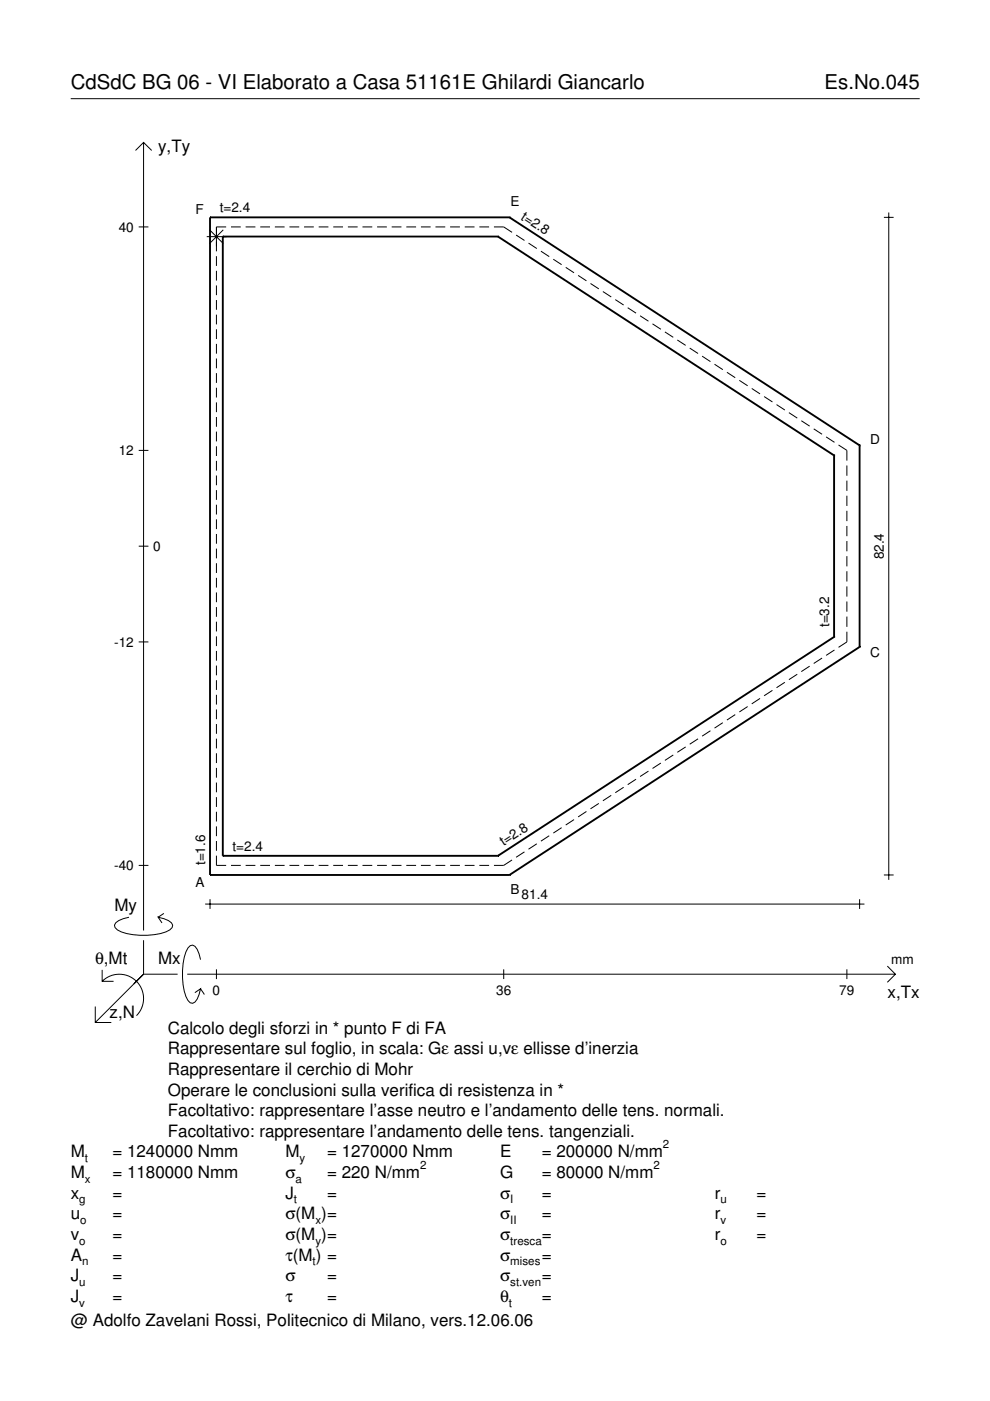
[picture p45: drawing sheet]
<svg xmlns="http://www.w3.org/2000/svg" width="210mm" height="297mm" viewBox="0 0 210 297" stroke-linecap="round" stroke-linejoin="round" font-family="sans-serif">
<defs><g id="words">
<g font-size="4.3">
<text x="15" y="18.9">CdSdC BG 06 - VI Elaborato a Casa 51161E Ghilardi Giancarlo</text>
<text x="174.8" y="18.9">Es.No.045</text>
</g>
<g font-size="3.6">
<text x="33.5" y="32.3">y,Ty</text>
<text x="24.3" y="193.2">My</text>
<text x="20.1" y="204.5">θ,Mt</text>
<text x="33.5" y="204.5">Mx</text>
<text x="23.2" y="215.8">z,N</text>
<text x="188.2" y="211.7">x,Tx</text>
<text x="35.6" y="219.2">Calcolo degli sforzi in * punto F di FA</text>
<text x="35.6" y="227.9">Rappresentare il cerchio di Mohr</text>
<text x="35.6" y="223.5">Rappresentare sul foglio, in scala: Gε assi u,vε ellisse d’inerzia</text>
<text x="35.6" y="232.3">Operare le conclusioni sulla verifica di resistenza in *</text>
<text x="35.6" y="236.7">Facoltativo: rappresentare l’asse neutro e l’andamento delle tens. normali.</text>
<text x="15" y="245.4">M</text>
<text x="23.8" y="245.4">= 1240000 Nmm</text>
<text x="35.6" y="241">Facoltativo: rappresentare l’andamento delle tens. tangenziali.</text>
<text x="60.5" y="245.4">M</text>
<text x="69.3" y="245.4">= 1270000 Nmm</text>
<text x="106" y="245.4">E</text>
<text x="114.9" y="245.4">= 200000 N/mm</text>
<text x="15" y="249.8">M</text>
<text x="23.8" y="249.8">= 1180000 Nmm</text>
<text x="60.5" y="249.8">σ</text>
<text x="69.3" y="249.8">= 220 N/mm</text>
<text x="106" y="249.8">G</text>
<text x="114.9" y="249.8">= 80000 N/mm</text>
<text x="15" y="254.2">x</text>
<text x="23.8" y="254.2">=</text>
<text x="60.5" y="254.2">J</text>
<text x="69.3" y="254.2">=</text>
<text x="106" y="254.2">σ</text>
<text x="114.9" y="254.2">=</text>
<text x="151.5" y="254.2">r</text>
<text x="160.4" y="254.2">=</text>
<text x="15" y="258.5">u</text>
<text x="15" y="262.9">v</text>
<text x="23.8" y="258.5">=</text>
<text x="23.8" y="262.9">=</text>
<text x="60.5" y="262.9">σ(M )=</text>
<text x="60.5" y="258.5">σ(M )=</text>
<text x="106" y="258.5">σ</text>
<text x="106" y="262.9">σ</text>
<text x="114.9" y="258.5">=</text>
<text x="114.9" y="262.9">=</text>
<text x="151.5" y="258.5">r</text>
<text x="151.5" y="262.9">r</text>
<text x="160.4" y="258.5">=</text>
<text x="160.4" y="262.9">=</text>
<text x="15" y="267.3">A</text>
<text x="23.8" y="267.3">=</text>
<text x="60.5" y="267.3">τ(M ) =</text>
<text x="106" y="267.3">σ</text>
<text x="114.9" y="267.3">=</text>
<text x="15" y="271.7">J</text>
<text x="23.8" y="271.7">=</text>
<text x="60.5" y="271.7">σ</text>
<text x="69.3" y="271.7">=</text>
<text x="106" y="271.7">σ</text>
<text x="114.9" y="271.7">=</text>
<text x="15" y="281.2">@ Adolfo Zavelani Rossi, Politecnico di Milano, vers.12.06.06</text>
<text x="15" y="276">J</text>
<text x="23.8" y="276">=</text>
<text x="60.5" y="276">τ</text>
<text x="69.3" y="276">=</text>
<text x="106" y="276">θ</text>
<text x="114.9" y="276">=</text>
</g>
<g font-size="2.9">
<text x="41.5" y="45.3">F</text>
<text x="46.6" y="45.1">t=2.4</text>
<text x="108.2" y="43.8">E</text>
<text x="110.3" y="46.4" transform="rotate(33 110.3 46.4)">t=2.8</text>
<text x="25.2" y="49.1">40</text>
<text x="184.5" y="94">D</text>
<text x="25.2" y="96.5">12</text>
<text x="32.5" y="116.8">0</text>
<text x="187.4" y="118.6" transform="rotate(-90 187.4 118.6)">82.4</text>
<text x="24.2" y="137.1">-12</text>
<text x="175.8" y="133" transform="rotate(-90 175.8 133)">t=3.2</text>
<text x="184.5" y="139.4">C</text>
<text x="106.7" y="179.5" transform="rotate(-33 106.7 179.5)">t=2.8</text>
<text x="24.2" y="184.5">-40</text>
<text x="43.5" y="183.5" transform="rotate(-90 43.5 183.5)">t=1.6</text>
<text x="49.3" y="180.4">t=2.4</text>
<text x="41.5" y="188.1">A</text>
<text x="108.2" y="189.6">B</text>
<text x="110.6" y="190.7">81.4</text>
<text x="189" y="204.5">mm</text>
<text x="45.1" y="210.9">0</text>
<text x="105.2" y="210.9">36</text>
<text x="178" y="210.9">79</text>
</g>
<g font-size="2.4">
<text x="140.6" y="243.4">2</text>
<text x="18" y="250.8">x</text>
<text x="18" y="246.4">t</text>
<text x="62.7" y="250.8">a</text>
<text x="63.5" y="246.4">y</text>
<text x="89.1" y="247.8">2</text>
<text x="138.6" y="247.8">2</text>
<text x="16.8" y="255.2">g</text>
<text x="62.3" y="255.2">t</text>
<text x="108.2" y="255.2">I</text>
<text x="152.7" y="255.2">u</text>
<text x="16.8" y="263.9">o</text>
<text x="17" y="259.5">o</text>
<text x="66.9" y="259.5">x</text>
<text x="66.9" y="263.9">y</text>
<text x="108.2" y="259.5">II</text>
<text x="108.2" y="263.9">tresca</text>
<text x="152.7" y="259.5">v</text>
<text x="152.7" y="263.9">o</text>
<text x="17.4" y="268.3">n</text>
<text x="66.3" y="268.3">t</text>
<text x="108.2" y="268.3">mises</text>
<text x="16.8" y="272.7">u</text>
<text x="108.2" y="272.7">st.ven</text>
<text x="16.8" y="277">v</text>
<text x="107.9" y="277">t</text>
</g>
</g></defs>
<g fill="none" stroke="#000" stroke-width=".21">
<path d="M15 20.9h180M28.7 31.9l1.7-1.7 1.8 1.7M30.4 30.2v167.1M29.4 48.1h2.1M43.8 50.2h4.1M44.4 48.7l2.9 2.9M45.9 54.3v2.1M45.9 57.4v2.1M47.3 48.7l-2.9 2.9M47.9 48.1h-2v5.2M49 48.1h2M52.1 48.1h2"/>
<path d="M55.2 48.1h2M58.3 48.1h2M61.4 48.1h2M64.5 48.1h2M67.6 48.1h2M70.7 48.1h2M73.8 48.1h2M76.9 48.1h2M80 48.1h2M83 48.1h2.1M86.1 48.1h2.1M89.2 48.1h2.1"/>
<path d="M92.3 48.1h2.1M95.4 48.1h2.1M98.5 48.1h2.1M101.6 48.1h2.1M104.7 48.1h2.1l1.8 1.2M109.4 49.8l1.8 1.2M112.1 51.5l1.7 1.2M114.7 53.3l1.7 1.1M117.3 55l1.8 1.1M119.9 56.7l1.8 1.1M122.6 58.4l1.7 1.1M187.4 46.1h2.1"/>
<path d="M188.4 45.1v141.4M45.9 60.5v2.1M45.9 63.6v2.1M45.9 66.7v2.1M45.9 69.8v2.1M45.9 72.9v2.1M45.9 76v2.1M45.9 79.1v2.1M125.2 60.1l1.8 1.2M127.8 61.8l1.8 1.2M130.5 63.5l1.7 1.2M133.1 65.2l1.8 1.2"/>
<path d="M135.7 67l1.8 1.1M138.3 68.7l1.8 1.1M141 70.4l1.7 1.1M143.6 72.1l1.8 1.1M146.2 73.8l1.8 1.2M148.9 75.5l1.7 1.2M151.5 77.2l1.8 1.2M154.1 78.9l1.8 1.2M29.4 95.5h2.1M45.9 82.2v2.1M45.9 85.3v2.1M45.9 88.4v2.1"/>
<path d="M45.9 91.5v2.1M45.9 94.6v2.1M45.9 97.7v2.1M156.8 80.6l1.7 1.2M159.4 82.4l1.7 1.1M162 84.1l1.8 1.1M164.6 85.8l1.8 1.1M167.3 87.5l1.7 1.1M169.9 89.2l1.8 1.2M172.5 90.9l1.8 1.2M175.2 92.6l1.7 1.2M177.8 94.3l1.8 1.2v2.2"/>
<path d="M179.6 98.7v2.2M29.4 115.8h2.1M45.9 100.8v2.1M45.9 103.9v2.1M45.9 107v2.1M45.9 110.1v2.1M45.9 113.2v2.1M45.9 116.3v2.1M45.9 119.4v2.1M179.6 101.9v2.2M179.6 105.1v2.2M179.6 108.3v2.2"/>
<path d="M179.6 111.5v2.2M179.6 114.7v2.2M179.6 117.9v2.2M29.4 136.1h2.1M45.9 122.5v2.1M45.9 125.6v2.1M45.9 128.7v2.1M45.9 131.8v2.1M45.9 134.9v2.1M45.9 138v2.1M174.3 139.5l-1.8 1.2M176.9 137.8l-1.7 1.2"/>
<path d="M179.6 121.1v2.2M179.6 124.3v2.2M179.6 127.5v2.2M179.6 130.7v2.2M179.6 133.9v2.2l-1.8 1.2M45.9 141.1v2.1M45.9 144.2v2.1M45.9 147.3v2.1M45.9 150.4v2.1M45.9 153.5v2.1M45.9 156.6v2.1M45.9 159.7v2.1"/>
<path d="M145.4 158.4l-1.8 1.1M148 156.6l-1.8 1.2M150.6 154.9l-1.7 1.2M153.3 153.2l-1.8 1.2M155.9 151.5l-1.8 1.2M158.5 149.8l-1.7 1.2M161.1 148.1l-1.7 1.1M163.8 146.4l-1.8 1.1M166.4 144.7l-1.8 1.1M169 143l-1.7 1.1M171.7 141.2l-1.8 1.2M45.9 162.8v2.1"/>
<path d="M45.9 165.9v2.1M45.9 169v2.1M45.9 172.1v2.1M45.9 175.2v2.1M45.9 178.3v2.1M113.8 178.9l-1.7 1.2M116.4 177.2l-1.7 1.1M119.1 175.5l-1.8 1.1M121.7 173.8l-1.8 1.1M124.3 172.1l-1.7 1.1M127 170.3l-1.8 1.2M129.6 168.6l-1.8 1.2"/>
<path d="M132.2 166.9l-1.7 1.2M134.9 165.2l-1.8 1.2M137.5 163.5l-1.8 1.1M140.1 161.8l-1.8 1.1M142.7 160.1l-1.7 1.1M27.3 194.5a3.6 3.6 0 0 0-3 1.7l.1 .5a5.6 5.6 0 0 0 3.8 1.5 13.4 13.4 0 0 0 7.8-1l.5-.5 .1-.5a3.6 3.6 0 0 0-3.1-1.7l.8 1.2M29.4 183.5h2.1M30.4 199.3v7.3M34.7 193.7l-1.2 .8M43.5 191.7h139.8M44.5 190.7v2M45.9 181.4v2.1h2"/>
<path d="M49 183.5h2M52.1 183.5h2M55.2 183.5h2M58.3 183.5h2M61.4 183.5h2M64.5 183.5h2M67.6 183.5h2M70.7 183.5h2M73.8 183.5h2M76.9 183.5h2M80 183.5h2M83 183.5h2.1"/>
<path d="M86.1 183.5h2.1M89.2 183.5h2.1M92.3 183.5h2.1M95.4 183.5h2.1M98.5 183.5h2.1M101.6 183.5h2.1M108.6 182.3l-1.8 1.2h-2.1M111.2 180.6l-1.8 1.2M182.3 190.7v2M187.4 185.5h2.1M20.2 213.4v3.4h3.4M21.7 208.1a5.1 5.1 0 0 1 7.2 0 5.1 5.1 0 0 1 0 7.2"/>
<path d="M21.7 205.6v2.5h2.4M30.4 206.6l-10.2 10.2M30.4 206.6h7.2M39.7 206.6h150.1M42.5 203.5a3.6 3.6 0 0 0-1.7-3.1l-.5 .1a5.7 5.7 0 0 0-1.5 3.8 13.3 13.3 0 0 0 1 7.8l.5 .5 .5 .1a3.6 3.6 0 0 0 1.7-3.1l-1.2 .9M42.5 209.6l.8 1.3M45.9 205.5v2.1M106.8 205.5v2.1M179.6 205.5v2.1M188.1 204.8l1.7 1.8-1.7 1.7"/>
</g>
<g fill="none" stroke="#000" stroke-width=".4">
<path d="M44.5 46.1h.1M44.5 46.1h63.5M44.5 46.1v139.4M47.2 50.2h.1M47.2 50.2h58.4M47.2 50.2v131.3M105.6 50.2h.1M105.6 50.2l71.2 46.4M108 46.1h.1M108 46.1l74.3 48.3M176.8 96.6h.1M176.8 96.6v38.4"/>
<path d="M182.3 94.4h.1M182.3 94.4v42.8M176.8 135h.1M176.8 135l-71.2 46.5M182.3 137.2h.1M182.3 137.2l-74.3 48.3M44.5 185.5h.1M44.5 185.5h63.5M47.2 181.5h.1M47.2 181.5h58.4M105.6 181.5h.1M108 185.5h.1"/>
</g>
<use href="#words"/>
</svg>
